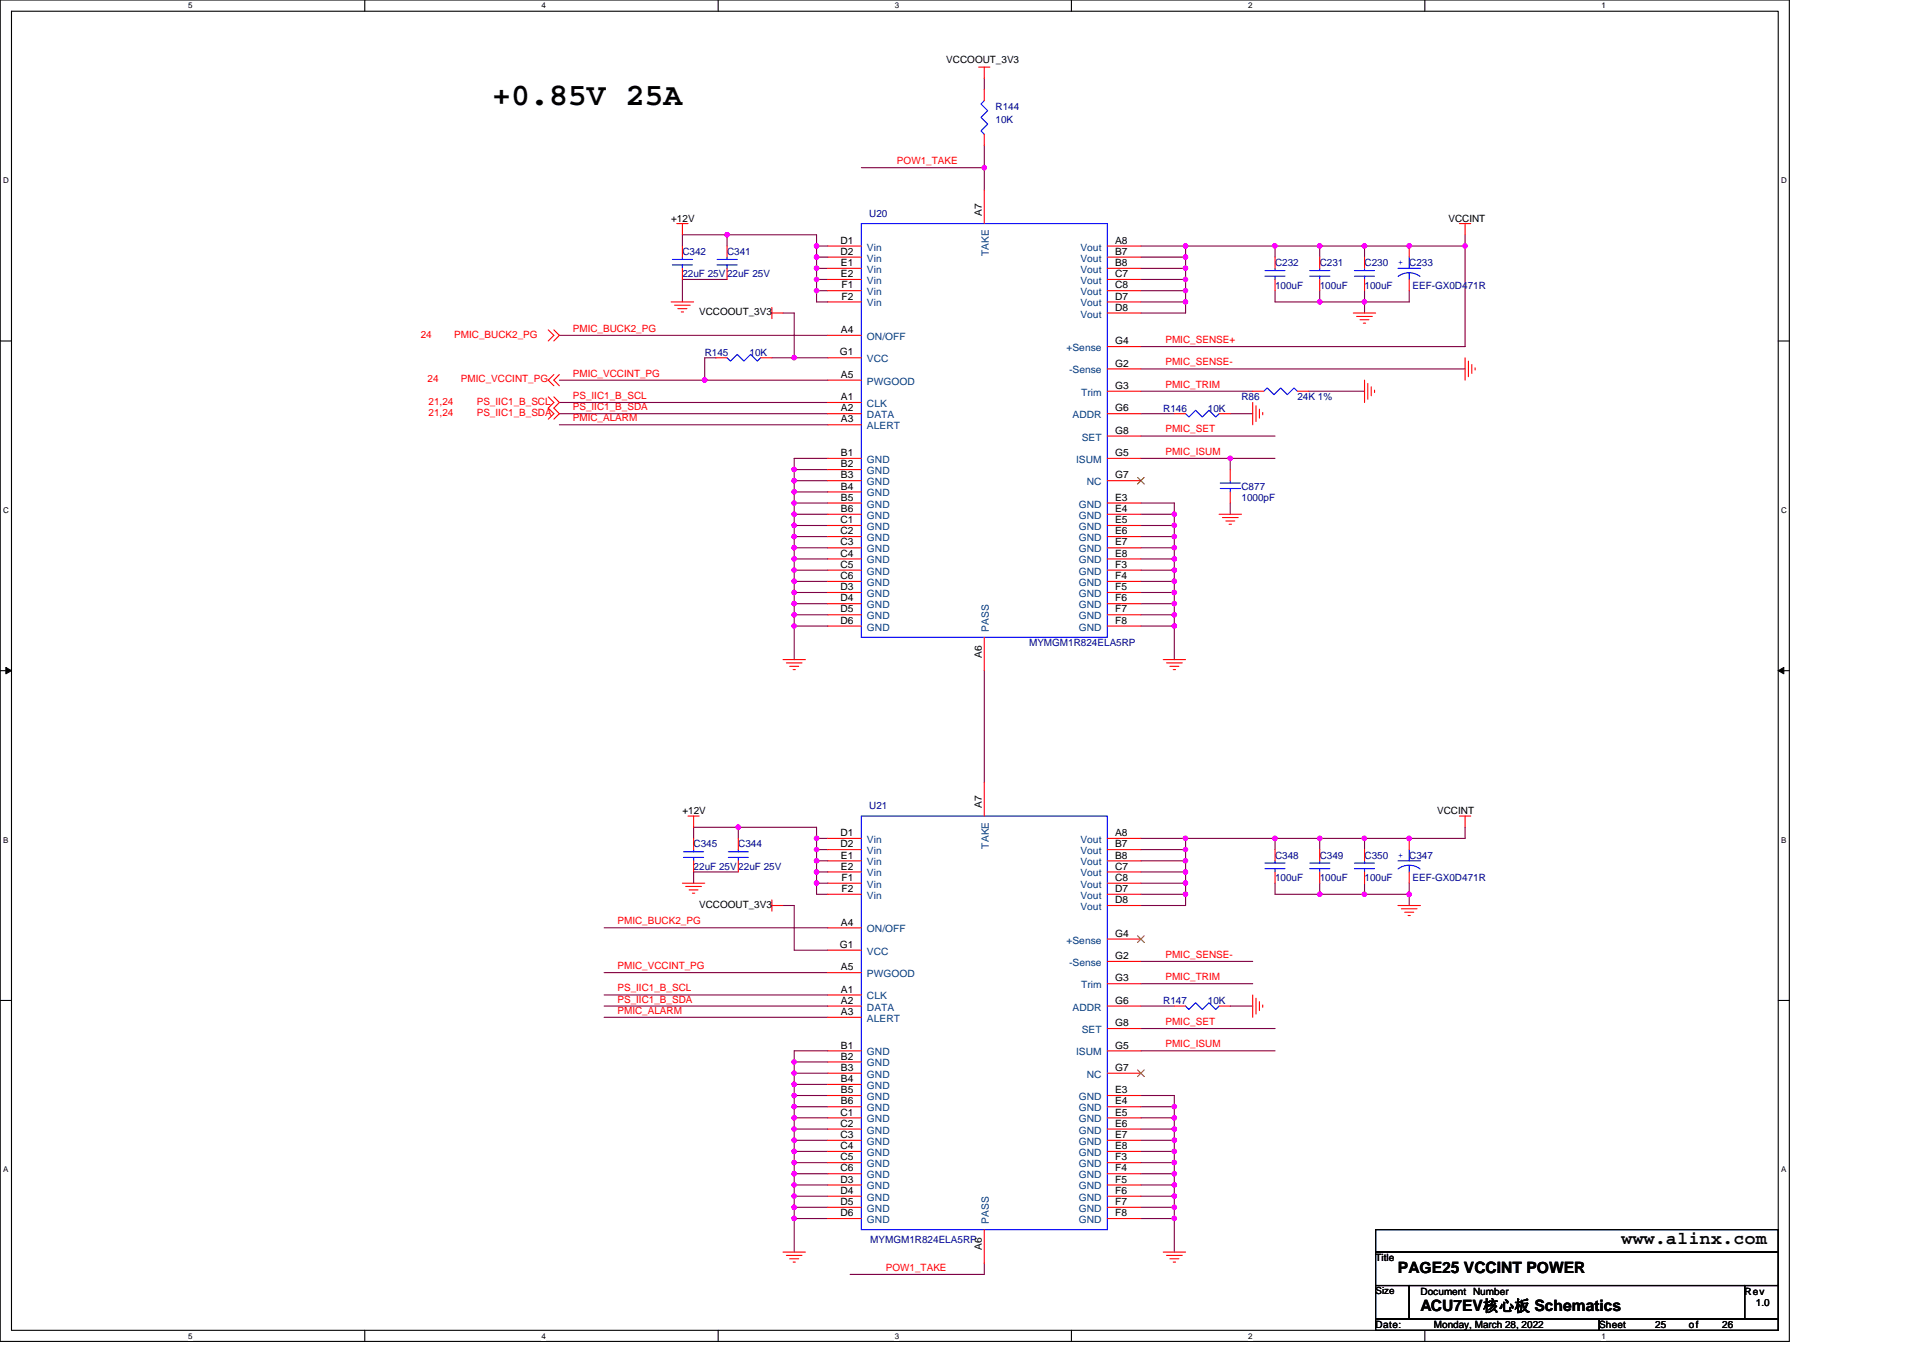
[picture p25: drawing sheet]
<svg xmlns="http://www.w3.org/2000/svg" width="297mm" height="210mm" viewBox="0 0 297 210" stroke-linecap="round" stroke-linejoin="round" font-family="sans-serif">
<defs><g id="words">
<text font-size="4.9" x="76" y="16.2">+0.85V 25A</text>
<text font-size="2.8" x="250.5" y="192.3">www.alinx.com</text>
<g font-size="2.4">
<text x="215.9" y="196.7">PAGE25 VCCINT POWER</text>
<text x="219.4" y="202.6">ACU7EV核心板 Schematics</text>
</g>
<g font-size="1.5">
<text x="146.2" y="9.7">VCCOOUT_3V3</text>
<text x="103.7" y="34.2">+12V</text>
<text x="151.7" y="33.3" transform="rotate(-90 151.7 33.3)">A7</text>
<text x="223.7" y="34.2">VCCINT</text>
<text x="129.8" y="37.7">D1</text>
<text x="129.8" y="39.4">D2</text>
<text x="129.9" y="41.1">E1</text>
<text x="172.3" y="37.7">A8</text>
<text x="172.3" y="39.4">B7</text>
<text x="172.3" y="41.1">B8</text>
<text x="129.9" y="42.8">E2</text>
<text x="130" y="44.6">F1</text>
<text x="130" y="46.3">F2</text>
<text x="172.3" y="42.8">C7</text>
<text x="172.3" y="44.6">C8</text>
<text x="172.3" y="46.3">D7</text>
<text x="108" y="48.7">VCCOOUT_3V3</text>
<text x="129.9" y="51.5">A4</text>
<text x="172.3" y="48">D8</text>
<text x="172.3" y="53.2">G4</text>
<text x="129.7" y="54.9">G1</text>
<text x="129.9" y="58.4">A5</text>
<text x="172.3" y="56.6">G2</text>
<text x="129.9" y="61.8">A1</text>
<text x="129.9" y="63.6">A2</text>
<text x="129.9" y="65.3">A3</text>
<text x="172.3" y="63.6">G6</text>
<text x="172.3" y="60.1">G3</text>
<text x="129.9" y="70.5">B1</text>
<text x="172.3" y="70.5">G5</text>
<text x="172.3" y="67">G8</text>
<text x="129.9" y="72.2">B2</text>
<text x="129.9" y="73.9">B3</text>
<text x="129.9" y="75.6">B4</text>
<text x="129.9" y="77.4">B5</text>
<text x="172.3" y="77.4">E3</text>
<text x="172.3" y="73.9">G7</text>
<text x="129.8" y="80.8">C1</text>
<text x="129.8" y="82.6">C2</text>
<text x="129.9" y="79.1">B6</text>
<text x="172.3" y="79.1">E4</text>
<text x="172.3" y="80.8">E5</text>
<text x="172.3" y="82.6">E6</text>
<text x="129.8" y="84.3">C3</text>
<text x="129.8" y="86">C4</text>
<text x="129.8" y="87.7">C5</text>
<text x="129.8" y="89.5">C6</text>
<text x="172.3" y="84.3">E7</text>
<text x="172.3" y="86">E8</text>
<text x="172.3" y="87.7">F3</text>
<text x="172.3" y="89.5">F4</text>
<text x="129.8" y="91.2">D3</text>
<text x="129.8" y="92.9">D4</text>
<text x="129.8" y="94.6">D5</text>
<text x="172.3" y="91.2">F5</text>
<text x="172.3" y="92.9">F6</text>
<text x="172.3" y="94.6">F7</text>
<text x="129.8" y="96.4">D6</text>
<text x="151.7" y="101.6" transform="rotate(-90 151.7 101.6)">A6</text>
<text x="172.3" y="96.4">F8</text>
<text x="105.4" y="125.8">+12V</text>
<text x="151.7" y="124.9" transform="rotate(-90 151.7 124.9)">A7</text>
<text x="222" y="125.8">VCCINT</text>
<text x="129.8" y="129.2">D1</text>
<text x="129.8" y="130.9">D2</text>
<text x="172.3" y="129.2">A8</text>
<text x="172.3" y="130.9">B7</text>
<text x="129.9" y="132.7">E1</text>
<text x="129.9" y="134.4">E2</text>
<text x="130" y="136.1">F1</text>
<text x="130" y="137.8">F2</text>
<text x="172.3" y="132.7">B8</text>
<text x="172.3" y="134.4">C7</text>
<text x="172.3" y="136.1">C8</text>
<text x="172.3" y="137.8">D7</text>
<text x="108" y="140.3">VCCOOUT_3V3</text>
<text x="129.9" y="143">A4</text>
<text x="172.3" y="139.6">D8</text>
<text x="129.7" y="146.5">G1</text>
<text x="129.9" y="149.9">A5</text>
<text x="172.3" y="148.2">G2</text>
<text x="172.3" y="144.7">G4</text>
<text x="129.9" y="153.4">A1</text>
<text x="129.9" y="155.1">A2</text>
<text x="172.3" y="155.1">G6</text>
<text x="172.3" y="151.6">G3</text>
<text x="129.9" y="156.8">A3</text>
<text x="172.3" y="158.6">G8</text>
<text x="129.9" y="162">B1</text>
<text x="129.9" y="163.7">B2</text>
<text x="129.9" y="165.5">B3</text>
<text x="129.9" y="167.2">B4</text>
<text x="172.3" y="162">G5</text>
<text x="172.3" y="165.5">G7</text>
<text x="129.8" y="172.4">C1</text>
<text x="129.9" y="168.9">B5</text>
<text x="129.9" y="170.6">B6</text>
<text x="172.3" y="168.9">E3</text>
<text x="172.3" y="170.6">E4</text>
<text x="172.3" y="172.4">E5</text>
<text x="129.8" y="174.1">C2</text>
<text x="129.8" y="175.8">C3</text>
<text x="129.8" y="177.5">C4</text>
<text x="129.8" y="179.3">C5</text>
<text x="172.3" y="174.1">E6</text>
<text x="172.3" y="175.8">E7</text>
<text x="172.3" y="177.5">E8</text>
<text x="172.3" y="179.3">F3</text>
<text x="129.8" y="181">C6</text>
<text x="129.8" y="182.7">D3</text>
<text x="129.8" y="184.5">D4</text>
<text x="172.3" y="181">F4</text>
<text x="172.3" y="182.7">F5</text>
<text x="172.3" y="184.5">F6</text>
<text x="129.8" y="186.2">D5</text>
<text x="129.8" y="187.9">D6</text>
<text x="172.3" y="186.2">F7</text>
<text x="172.3" y="187.9">F8</text>
<text x="151.7" y="193.1" transform="rotate(-90 151.7 193.1)">A6</text>
<text x="212.5" y="194.9">Title</text>
<text x="212.5" y="200">Size</text>
<text x="219.4" y="200">Document Number</text>
<text x="269.5" y="200">Rev</text>
<text x="271.2" y="201.8">1.0</text>
<text x="212.5" y="205.2">Date:</text>
<text x="221.5" y="205.2">Monday, March 28, 2022</text>
<text x="247" y="205.2">Sheet</text>
<text x="255.7" y="205.2">25</text>
<text x="260.9" y="205.2">of</text>
<text x="266" y="205.2">26</text>
</g>
<g font-size="1.5" fill="#000080">
<text x="153.8" y="17">R144</text>
<text x="153.8" y="19">10K</text>
<text x="134.3" y="33.5">U20</text>
<text x="105.4" y="39.4">C342</text>
<text x="112.3" y="39.4">C341</text>
<text x="197" y="41.1">C232</text>
<text x="203.9" y="41.1">C231</text>
<text x="210.8" y="41.1">C230</text>
<text x="105.4" y="42.9">22uF 25V22uF 25V</text>
<text x="197" y="44.6">100uF</text>
<text x="203.9" y="44.6">100uF</text>
<text x="210.8" y="44.6">100uF</text>
<text x="218.2" y="44.6">EEF-GX0D471R</text>
<text x="108.9" y="54.9">R145</text>
<text x="115.8" y="54.9">10K</text>
<text x="179.7" y="63.6">R146</text>
<text x="186.6" y="63.6">10K</text>
<text x="191.8" y="61.8">R86</text>
<text x="200.4" y="61.8">24K 1%</text>
<text x="191.8" y="75.7">C877</text>
<text x="191.8" y="77.4">1000pF</text>
<text x="159" y="99.9">MYMGM1R824ELA5RP</text>
<text x="134.3" y="125.1">U21</text>
<text x="107.1" y="130.9">C345</text>
<text x="114" y="130.9">C344</text>
<text x="107.1" y="134.4">22uF 25V22uF 25V</text>
<text x="197" y="132.7">C348</text>
<text x="197" y="136.1">100uF</text>
<text x="203.9" y="132.7">C349</text>
<text x="203.9" y="136.1">100uF</text>
<text x="210.8" y="132.7">C350</text>
<text x="210.8" y="136.1">100uF</text>
<text x="218.2" y="136.1">EEF-GX0D471R</text>
<text x="179.7" y="155.1">R147</text>
<text x="186.6" y="155.1">10K</text>
<text x="134.4" y="192.1">MYMGM1R824ELA5RP</text>
</g>
<g font-size="1.5" fill="#f00">
<text x="138.6" y="25.4">POW1_TAKE</text>
<text x="65" y="52.2">24</text>
<text x="70.2" y="52.2">PMIC_BUCK2_PG</text>
<text x="88.5" y="51.3">PMIC_BUCK2_PG</text>
<text x="180" y="53">PMIC_SENSE+</text>
<text x="66" y="59.1">24</text>
<text x="71.2" y="59.1">PMIC_VCCINT_PG</text>
<text x="88.5" y="58.2">PMIC_VCCINT_PG</text>
<text x="180" y="59.9">PMIC_TRIM</text>
<text x="180" y="56.5">PMIC_SENSE-</text>
<text x="66.2" y="62.5">21,24</text>
<text x="66.2" y="64.3">21,24</text>
<text x="73.6" y="62.5">PS_IIC1_B_SCL</text>
<text x="73.6" y="64.3">PS_IIC1_B_SDA</text>
<text x="88.5" y="61.6">PS_IIC1_B_SCL</text>
<text x="88.5" y="63.4">PS_IIC1_B_SDA</text>
<text x="88.5" y="65.1">PMIC_ALARM</text>
<text x="180" y="70.3">PMIC_ISUM</text>
<text x="180" y="66.8">PMIC_SET</text>
<text x="95.4" y="142.8">PMIC_BUCK2_PG</text>
<text x="95.4" y="149.7">PMIC_VCCINT_PG</text>
<text x="180" y="148">PMIC_SENSE-</text>
<text x="95.4" y="153.2">PS_IIC1_B_SCL</text>
<text x="95.4" y="154.9">PS_IIC1_B_SDA</text>
<text x="180" y="151.4">PMIC_TRIM</text>
<text x="95.4" y="156.6">PMIC_ALARM</text>
<text x="180" y="161.8">PMIC_ISUM</text>
<text x="180" y="158.4">PMIC_SET</text>
<text x="136.8" y="196.4">POW1_TAKE</text>
</g>
<g font-size="1.5" fill="#004080">
<text x="133.9" y="38.7">Vin</text>
<text x="133.9" y="40.4">Vin</text>
<text x="152.8" y="39.6" transform="rotate(-90 152.8 39.6)">TAKE</text>
<text x="166.9" y="38.7">Vout</text>
<text x="166.9" y="40.4">Vout</text>
<text x="133.9" y="42.2">Vin</text>
<text x="133.9" y="43.9">Vin</text>
<text x="133.9" y="45.6">Vin</text>
<text x="133.9" y="47.3">Vin</text>
<text x="166.9" y="42.2">Vout</text>
<text x="166.9" y="43.9">Vout</text>
<text x="166.9" y="45.6">Vout</text>
<text x="166.9" y="47.3">Vout</text>
<text x="133.9" y="52.5">ON/OFF</text>
<text x="166.9" y="49.1">Vout</text>
<text x="133.9" y="59.4">PWGOOD</text>
<text x="133.9" y="56">VCC</text>
<text x="164.7" y="54.3">+Sense</text>
<text x="165.1" y="57.7">-Sense</text>
<text x="133.9" y="62.9">CLK</text>
<text x="133.9" y="64.6">DATA</text>
<text x="165.7" y="64.6">ADDR</text>
<text x="167" y="61.2">Trim</text>
<text x="133.9" y="66.3">ALERT</text>
<text x="133.9" y="71.5">GND</text>
<text x="166.2" y="71.5">ISUM</text>
<text x="167.1" y="68.1">SET</text>
<text x="133.9" y="73.3">GND</text>
<text x="133.9" y="75">GND</text>
<text x="133.9" y="76.7">GND</text>
<text x="167.9" y="75">NC</text>
<text x="133.9" y="78.4">GND</text>
<text x="133.9" y="80.2">GND</text>
<text x="133.9" y="81.9">GND</text>
<text x="133.9" y="83.6">GND</text>
<text x="166.7" y="78.4">GND</text>
<text x="166.7" y="80.2">GND</text>
<text x="166.7" y="81.9">GND</text>
<text x="166.7" y="83.6">GND</text>
<text x="133.9" y="85.3">GND</text>
<text x="133.9" y="87.1">GND</text>
<text x="133.9" y="88.8">GND</text>
<text x="166.7" y="85.3">GND</text>
<text x="166.7" y="87.1">GND</text>
<text x="166.7" y="88.8">GND</text>
<text x="133.9" y="90.5">GND</text>
<text x="133.9" y="92.2">GND</text>
<text x="133.9" y="94">GND</text>
<text x="133.9" y="95.7">GND</text>
<text x="166.7" y="90.5">GND</text>
<text x="166.7" y="92.2">GND</text>
<text x="166.7" y="94">GND</text>
<text x="166.7" y="95.7">GND</text>
<text x="133.9" y="97.4">GND</text>
<text x="152.8" y="97.6" transform="rotate(-90 152.8 97.6)">PASS</text>
<text x="166.7" y="97.4">GND</text>
<text x="133.9" y="130.2">Vin</text>
<text x="133.9" y="132">Vin</text>
<text x="152.8" y="131.1" transform="rotate(-90 152.8 131.1)">TAKE</text>
<text x="166.9" y="130.2">Vout</text>
<text x="166.9" y="132">Vout</text>
<text x="133.9" y="133.7">Vin</text>
<text x="133.9" y="135.4">Vin</text>
<text x="133.9" y="137.2">Vin</text>
<text x="166.9" y="133.7">Vout</text>
<text x="166.9" y="135.4">Vout</text>
<text x="166.9" y="137.2">Vout</text>
<text x="133.9" y="138.9">Vin</text>
<text x="166.9" y="138.9">Vout</text>
<text x="166.9" y="140.6">Vout</text>
<text x="133.9" y="144.1">ON/OFF</text>
<text x="133.9" y="147.5">VCC</text>
<text x="164.7" y="145.8">+Sense</text>
<text x="165.1" y="149.2">-Sense</text>
<text x="133.9" y="154.4">CLK</text>
<text x="133.9" y="151">PWGOOD</text>
<text x="167" y="152.7">Trim</text>
<text x="133.9" y="156.1">DATA</text>
<text x="133.9" y="157.9">ALERT</text>
<text x="165.7" y="156.1">ADDR</text>
<text x="167.1" y="159.6">SET</text>
<text x="133.9" y="163.1">GND</text>
<text x="133.9" y="164.8">GND</text>
<text x="133.9" y="166.5">GND</text>
<text x="166.2" y="163.1">ISUM</text>
<text x="167.9" y="166.5">NC</text>
<text x="133.9" y="168.3">GND</text>
<text x="133.9" y="170">GND</text>
<text x="133.9" y="171.7">GND</text>
<text x="133.9" y="173.4">GND</text>
<text x="166.7" y="170">GND</text>
<text x="166.7" y="171.7">GND</text>
<text x="166.7" y="173.4">GND</text>
<text x="133.9" y="175.2">GND</text>
<text x="133.9" y="176.9">GND</text>
<text x="133.9" y="178.6">GND</text>
<text x="166.7" y="175.2">GND</text>
<text x="166.7" y="176.9">GND</text>
<text x="166.7" y="178.6">GND</text>
<text x="133.9" y="180.3">GND</text>
<text x="133.9" y="182.1">GND</text>
<text x="133.9" y="183.8">GND</text>
<text x="133.9" y="185.5">GND</text>
<text x="166.7" y="180.3">GND</text>
<text x="166.7" y="182.1">GND</text>
<text x="166.7" y="183.8">GND</text>
<text x="166.7" y="185.5">GND</text>
<text x="133.9" y="187.2">GND</text>
<text x="133.9" y="189">GND</text>
<text x="152.8" y="189.1" transform="rotate(-90 152.8 189.1)">PASS</text>
<text x="166.7" y="187.2">GND</text>
<text x="166.7" y="189">GND</text>
</g>
<g font-size="1.4" fill="#00f">
<text x="215.9" y="41">+ C233</text>
<text x="215.9" y="132.6">+ C347</text>
</g>
<g font-size="1.2">
<text x="29.1" y="1.3">5</text>
<text x="83.6" y="1.3">4</text>
<text x="138.2" y="1.3">3</text>
<text x="192.8" y="1.3">2</text>
<text x="247.4" y="1.3">1</text>
<text x=".5" y="28.3">D</text>
<text x="275.1" y="28.3">D</text>
<text x=".5" y="79.2">C</text>
<text x="275.1" y="79.2">C</text>
<text x=".5" y="130.2">B</text>
<text x="275.1" y="130.2">B</text>
<text x=".5" y="181.1">A</text>
<text x="275.1" y="181.1">A</text>
<text x="29.1" y="206.8">5</text>
<text x="83.6" y="206.8">4</text>
<text x="138.2" y="206.8">3</text>
<text x="192.8" y="206.8">2</text>
<text x="247.4" y="206.8">1</text>
</g>
</g></defs>
<path d="M0 0h276.4v207.3h-276.4zM1.8 1.7h272.9v203.8h-272.9z" fill="none" stroke="#000" stroke-width=".17"/>
<g fill="#fff">
<path d="M29.1 .2h.6v1.4h-.6z"/>
<path d="M29.1 205.7h.6v1.4h-.6z"/>
</g>
<path d="M56.3 0v1.7M56.3 205.5v1.8" fill="none" stroke="#000" stroke-width=".17"/>
<g fill="#fff">
<path d="M83.6 .2h.7v1.4h-.7z"/>
<path d="M83.6 205.7h.7v1.4h-.7z"/>
</g>
<path d="M110.9 0v1.7M110.9 205.5v1.8" fill="none" stroke="#000" stroke-width=".17"/>
<g fill="#fff">
<path d="M138.2 .2h.7v1.4h-.7z"/>
<path d="M138.2 205.7h.7v1.4h-.7z"/>
</g>
<path d="M165.5 0v1.7M165.5 205.5v1.8" fill="none" stroke="#000" stroke-width=".17"/>
<g fill="#fff">
<path d="M192.8 .2h.6v1.4h-.6z"/>
<path d="M192.8 205.7h.6v1.4h-.6z"/>
</g>
<path d="M220.1 0v1.7M220.1 205.5v1.8" fill="none" stroke="#000" stroke-width=".17"/>
<g fill="#fff">
<path d="M247.4 .2h.6v1.4h-.6z"/>
<path d="M247.4 205.7h.6v1.4h-.6z"/>
<path d="M.5 27.2h.8v1.4h-.8z"/>
<path d="M275.1 27.2h.9v1.4h-.9z"/>
<path d="M.5 78.1h.8v1.4h-.8z"/>
<path d="M275.1 78.1h.9v1.4h-.9z"/>
</g>
<path d="M0 52.7h1.8M274.7 52.7h1.7" fill="none" stroke="#000" stroke-width=".17"/>
<g fill="#fff">
<path d="M.5 129.1h.8v1.4h-.8z"/>
<path d="M275.1 129.1h.8v1.4h-.8z"/>
</g>
<path d="M0 103.6h1.8M274.7 103.6h1.7" fill="none" stroke="#000" stroke-width=".17"/>
<path d="M.9 103.1l.9 .5-.9 .5zM274.7 103.6l.8-.5v1z" fill="#000" stroke="#000" stroke-width=".15"/>
<g fill="#fff">
<path d="M.5 180h.8v1.4h-.8z"/>
<path d="M275.1 180h.8v1.4h-.8z"/>
</g>
<path d="M0 154.6h1.8M274.7 154.6h1.7M212.5 190h62.2v3.5h-62.2zM212.5 193.5h62.2v5.1h-62.2zM212.5 198.6h5.2v5.2h-5.2zM217.7 198.6h51.8v5.2h-51.8zM269.5 198.6h5.2v5.2h-5.2zM212.5 203.8h34.5v1.7h-34.5zM247 203.8h27.7v1.7h-27.7z" fill="none" stroke="#000" stroke-width=".17"/>
<g fill="none" stroke="#800040" stroke-width=".17">
<path d="M152 12.1v1.7M112.3 36.3h13.8v1.7h1.8M112.3 36.3v1.7M112.3 36.3h-6.9v1.7M126.1 38v3.5M126.1 39.7h1.8M133.1 25.9h18.9M152 22.5v3.4M152 25.9v3.5M176.2 38h6.9M176.2 39.7h6.9M183.1 39.7v1.8"/>
<path d="M183.1 38h13.9M183.1 38v1.7M197 38h6.9M197 38v1.7M203.9 38h6.9M203.9 38v1.7M210.8 38v1.7M226.3 36.3v1.7M226.3 38v15.6h-50.1M226.3 38h-15.5M86.4 51.8h41.5M86.4 58.7h22.5"/>
<path d="M108.9 58.7h19M110.6 55.3h-1.7v3.4M112.3 43.2h-6.9v3.5M119.2 55.3h3.5M120.9 48.4h1.8v6.9M122.7 55.3h5.2M126.1 41.5v1.7h1.8M126.1 44.9v1.8h1.8M126.1 43.2v1.7M126.1 44.9h1.8M126.1 41.5h1.8M176.2 41.5h6.9"/>
<path d="M176.2 43.2h6.9M176.2 44.9h6.9M176.2 46.7h6.9M176.2 57h50.1M183.1 43.2v1.7M183.1 44.9v1.8M183.1 46.7v1.7h-6.9M183.1 41.5v1.7M197 44.9v1.8h6.9M203.9 44.9v1.8M210.8 44.9v3.5M217.7 44.9v1.8h-13.8"/>
<path d="M86.4 63.9h41.5M86.4 65.6h41.5M86.4 62.2h41.5M122.7 72.6h5.2M122.7 74.3h5.2M122.7 76h5.2M122.7 77.7h5.2M122.7 77.7v1.8h5.2M122.7 72.6v1.7M122.7 74.3v3.4M122.7 79.5v1.7M127.9 70.8h-5.2v1.8"/>
<path d="M176.2 79.5h5.2M176.2 63.9h5.2M176.2 60.5h17.3M176.2 70.8h13.8M176.2 67.4h20.8M176.2 77.7h5.2v1.8M181.4 79.5v1.7M190 63.9h3.5M190 77.7v1.8M197 70.8h-7v1.8M202.1 60.5h8.7M122.7 95v1.7"/>
<path d="M122.7 89.8v1.7M122.7 91.5v1.8M122.7 81.2h5.2M122.7 82.9h5.2M122.7 89.8h5.2M122.7 91.5h5.2M122.7 93.3h5.2M122.7 95h5.2M122.7 81.2v1.7M122.7 82.9v1.7M122.7 86.4v1.7M122.7 88.1v1.7"/>
<path d="M122.7 96.7v5.2M122.7 93.3v1.7M122.7 84.6v1.8M122.7 84.6h5.2M122.7 86.4h5.2M122.7 88.1h5.2M122.7 96.7h5.2M176.2 81.2h5.2M176.2 82.9h5.2M176.2 84.6h5.2M176.2 86.4h5.2M176.2 88.1h5.2"/>
<path d="M176.2 89.8h5.2M176.2 91.5h5.2M176.2 93.3h5.2v1.7M176.2 95h5.2M176.2 96.7h5.2M181.4 81.2v1.7M181.4 82.9v1.7M181.4 86.4v1.7M181.4 84.6v1.8M181.4 88.1v1.7M181.4 96.7v5.2M181.4 89.8v1.7"/>
<path d="M181.4 95v1.7M181.4 91.5v1.8M152 103.6v17.3M107.1 129.5v-1.7h6.9v1.7M114 134.7h-6.9v1.8M114 127.8h12.1v1.7M120.9 139.9h1.8v6.9h5.2M126.1 131.3v1.7M126.1 129.5h1.8M126.1 131.3h1.8M126.1 133h1.8M126.1 133v1.7h1.8"/>
<path d="M126.1 136.5h1.8M126.1 136.5v1.7h1.8M126.1 134.7v1.8M126.1 129.5v1.8M176.2 129.5h6.9M176.2 133h6.9M176.2 134.7h6.9M176.2 136.5h6.9M176.2 138.2h6.9M176.2 131.3h6.9M183.1 131.3v1.7M183.1 134.7v1.8"/>
<path d="M183.1 136.5v1.7M183.1 138.2v1.7h-6.9M183.1 133v1.7M183.1 129.5h13.9M183.1 129.5v1.8M197 129.5h6.9M197 136.5v1.7h6.9M197 129.5v1.8M203.9 138.2h6.9M203.9 129.5h6.9M203.9 136.5v1.7M203.9 129.5v1.8"/>
<path d="M210.8 136.5v1.7M210.8 138.2h6.9M210.8 129.5v1.8M217.7 138.2v1.7M217.7 136.5v1.7M226.3 127.8v1.7h-15.5M93.3 150.3h34.6M93.3 143.4h34.6M93.3 157.2h34.6M93.3 153.7h34.6M93.3 155.4h34.6M176.2 155.4h5.2"/>
<path d="M176.2 152h17.3M176.2 148.5h17.3M176.2 158.9h20.8M190 155.4h3.5M122.7 164.1v1.7M122.7 177.9v1.7M122.7 179.6v1.8M122.7 164.1h5.2M122.7 165.8h5.2M122.7 167.6h5.2M122.7 169.3h5.2M122.7 169.3v1.7h5.2"/>
<path d="M122.7 174.5h5.2M122.7 176.2h5.2M122.7 177.9h5.2M122.7 179.6h5.2M122.7 176.2v1.7M122.7 165.8v3.5M122.7 171v1.7M122.7 172.7v1.8M122.7 174.5v1.7M122.7 172.7h5.2M127.9 162.4h-5.2v1.7M176.2 172.7h5.2"/>
<path d="M176.2 174.5h5.2M176.2 176.2h5.2M176.2 177.9h5.2M176.2 179.6h5.2M176.2 169.3h5.2v1.7M176.2 171h5.2M176.2 162.4h20.8M181.4 171v1.7M181.4 172.7v1.8M181.4 174.5v1.7M181.4 177.9v1.7M181.4 176.2v1.7"/>
<path d="M181.4 179.6v1.8M122.7 183.1v1.7M122.7 188.3v5.2M122.7 181.4h5.2M122.7 183.1h5.2M122.7 184.8h5.2M122.7 186.5h5.2M122.7 188.3h5.2M122.7 186.5v1.8M122.7 181.4v1.7M122.7 184.8v1.7M152 195.2v1.7h-20.7"/>
<path d="M176.2 181.4h5.2M176.2 183.1h5.2M176.2 184.8h5.2M176.2 186.5h5.2M176.2 188.3h5.2M181.4 184.8v1.7M181.4 188.3v5.2M181.4 186.5v1.8M181.4 181.4v3.4"/>
</g>
<g fill="#f0f" stroke="#f0f" stroke-width=".17">
<circle cx="112.3" cy="36.3" r=".33"/>
<circle cx="126.1" cy="38" r=".34"/>
<circle cx="126.1" cy="39.7" r=".34"/>
<circle cx="126.1" cy="43.2" r=".34"/>
<circle cx="126.1" cy="41.4" r=".34"/>
<circle cx="126.1" cy="44.9" r=".33"/>
<circle cx="152" cy="25.9" r=".34"/>
<circle cx="114" cy="127.8" r=".34"/>
<circle cx="126.1" cy="136.4" r=".34"/>
<circle cx="126.1" cy="134.7" r=".34"/>
<circle cx="126.1" cy="131.3" r=".33"/>
<circle cx="126.1" cy="129.5" r=".34"/>
<circle cx="210.8" cy="46.6" r=".34"/>
<circle cx="203.9" cy="46.6" r=".34"/>
<circle cx="210.8" cy="38" r=".34"/>
<circle cx="203.9" cy="38" r=".34"/>
<circle cx="183.1" cy="39.7" r=".34"/>
<circle cx="183.1" cy="38" r=".34"/>
<circle cx="183.1" cy="41.4" r=".34"/>
<circle cx="183.1" cy="44.9" r=".33"/>
<circle cx="183.1" cy="46.6" r=".34"/>
<circle cx="210.8" cy="138.2" r=".34"/>
<circle cx="203.9" cy="138.2" r=".34"/>
<circle cx="217.7" cy="129.5" r=".34"/>
<circle cx="210.8" cy="129.5" r=".34"/>
<circle cx="203.9" cy="129.5" r=".34"/>
<circle cx="196.9" cy="129.5" r=".34"/>
<circle cx="217.7" cy="138.2" r=".34"/>
<circle cx="183.1" cy="131.3" r=".33"/>
<circle cx="183.1" cy="129.5" r=".34"/>
<circle cx="183.1" cy="133" r=".34"/>
<circle cx="183.1" cy="136.4" r=".34"/>
<circle cx="183.1" cy="134.7" r=".34"/>
<circle cx="183.1" cy="138.2" r=".34"/>
<circle cx="122.7" cy="72.5" r=".34"/>
<circle cx="122.7" cy="76" r=".34"/>
<circle cx="122.7" cy="74.3" r=".34"/>
<circle cx="122.7" cy="79.4" r=".33"/>
<circle cx="122.7" cy="77.7" r=".34"/>
<circle cx="122.7" cy="81.2" r=".34"/>
<circle cx="122.7" cy="82.9" r=".34"/>
<circle cx="122.7" cy="88.1" r=".33"/>
<circle cx="122.7" cy="93.3" r=".34"/>
<circle cx="122.7" cy="91.5" r=".34"/>
<circle cx="122.7" cy="89.8" r=".34"/>
<circle cx="122.7" cy="95" r=".34"/>
<circle cx="122.7" cy="96.7" r=".33"/>
<circle cx="181.4" cy="79.4" r=".33"/>
<circle cx="181.4" cy="81.2" r=".34"/>
<circle cx="181.4" cy="82.9" r=".34"/>
<circle cx="181.4" cy="84.6" r=".34"/>
<circle cx="181.4" cy="86.4" r=".34"/>
<circle cx="181.4" cy="88.1" r=".33"/>
<circle cx="181.4" cy="89.8" r=".34"/>
<circle cx="181.4" cy="95" r=".34"/>
<circle cx="181.4" cy="96.7" r=".33"/>
<circle cx="122.7" cy="55.3" r=".34"/>
<circle cx="108.9" cy="58.7" r=".34"/>
<circle cx="126.1" cy="133" r=".34"/>
<circle cx="226.3" cy="38" r=".34"/>
<circle cx="181.4" cy="93.3" r=".34"/>
<circle cx="181.4" cy="91.5" r=".34"/>
<circle cx="122.7" cy="86.4" r=".34"/>
<circle cx="122.7" cy="84.6" r=".34"/>
<circle cx="196.9" cy="38" r=".34"/>
<circle cx="183.1" cy="43.2" r=".34"/>
<circle cx="217.7" cy="38" r=".34"/>
<circle cx="190" cy="70.8" r=".33"/>
<circle cx="181.4" cy="183.1" r=".33"/>
<circle cx="181.4" cy="181.4" r=".34"/>
<circle cx="122.7" cy="183.1" r=".33"/>
<circle cx="122.7" cy="181.4" r=".34"/>
<circle cx="122.7" cy="164.1" r=".34"/>
<circle cx="122.7" cy="167.5" r=".34"/>
<circle cx="122.7" cy="165.8" r=".33"/>
<circle cx="122.7" cy="169.3" r=".34"/>
<circle cx="122.7" cy="171" r=".34"/>
<circle cx="122.7" cy="172.7" r=".34"/>
<circle cx="122.7" cy="174.4" r=".33"/>
<circle cx="122.7" cy="176.2" r=".34"/>
<circle cx="122.7" cy="179.6" r=".34"/>
<circle cx="122.7" cy="177.9" r=".34"/>
<circle cx="122.7" cy="188.3" r=".34"/>
<circle cx="122.7" cy="186.5" r=".34"/>
<circle cx="122.7" cy="184.8" r=".34"/>
<circle cx="181.4" cy="171" r=".34"/>
<circle cx="181.4" cy="172.7" r=".34"/>
<circle cx="181.4" cy="176.2" r=".34"/>
<circle cx="181.4" cy="174.4" r=".33"/>
<circle cx="181.4" cy="177.9" r=".34"/>
<circle cx="181.4" cy="179.6" r=".34"/>
<circle cx="181.4" cy="184.8" r=".34"/>
<circle cx="181.4" cy="186.5" r=".34"/>
<circle cx="181.4" cy="188.3" r=".34"/>
</g>
<g fill="none" stroke="#f00" stroke-width=".17">
<path d="M151.2 10.4h1.7M152 10.4v1.7M152 13.8v1.8M104.5 34.5h1.8M105.4 38v1.7M105.4 34.5v1.8M112.3 38v1.7M127.9 38h5.2M127.9 39.7h5.2M152 20.7v1.8M152 29.4v5.1M171 38h5.2"/>
<path d="M171 39.7h5.2M197 39.7v1.8M203.9 39.7v1.8M210.8 39.7v1.8M217.7 38v1.7M225.4 34.5h1.8M226.3 34.5v1.8M84.7 51l.9 .8-.9 .9M85.6 51l.8 .8-.8 .9M85.6 57.9l-.9 .8 .9 .9M86.4 57.9l-.8 .8 .8 .9M103.7 46.7h3.4"/>
<path d="M104.2 47.2h2.4M104.7 47.7h1.4M105.2 48.2h.4M105.4 41.5v1.7M110.6 55.3h1.7M112.3 41.5v1.7M117.5 55.3h1.7M119.2 48.4h1.7M119.2 47.5v1.7M127.9 51.8h5.2M127.9 58.7h5.2M127.9 41.5h5.2"/>
<path d="M127.9 43.2h5.2M127.9 44.9h5.2M127.9 46.7h5.2M127.9 55.3h5.2M171 41.5h5.2M171 43.2h5.2M171 44.9h5.2M171 46.7h5.2M171 48.4h5.2M171 57h5.2M171 53.6h5.2M197 43.2v1.7"/>
<path d="M203.9 43.2v1.7M209 48.4h3.5M209.5 48.9h2.5M210.1 49.4h1.4M210.6 49.9h.3M210.8 58.7v3.5M210.8 43.2v1.7M211.3 59.2v2.5M211.8 59.8v1.4M217.7 43.2v1.7M226.3 55.3v3.4M226.8 55.8v2.4"/>
<path d="M227.3 56.3v1.4M227.9 56.8v.4M84.7 61.3l.9 .9-.9 .9 .9 .8-.9 .9M85.6 61.3l.8 .9-.8 .9 .8 .8-.8 .9M127.9 62.2h5.2M127.9 63.9h5.2M127.9 65.6h5.2M127.9 70.8h5.2M127.9 72.6h5.2M127.9 74.3h5.2M127.9 76h5.2M127.9 77.7h5.2"/>
<path d="M127.9 79.5h5.2M171 77.7h5.2M171 79.5h5.2M171 60.5h5.2M171 70.8h5.2M171 63.9h5.2M171 74.3h5.2M171 67.4h5.2M181.4 63.9h1.7M188.3 79.5h3.5M188.3 63.9h1.7M188.8 80h2.5"/>
<path d="M190 72.6v1.7M190 76v1.7M193.5 60.5h1.7M193.5 62.2v3.4M194 62.7v2.4M194.5 63.2v1.4M195 63.7v.4M200.4 60.5h1.7M212.3 60.3v.3M127.9 81.2h5.2M127.9 82.9h5.2M127.9 84.6h5.2"/>
<path d="M127.9 86.4h5.2M127.9 88.1h5.2M127.9 89.8h5.2M127.9 91.5h5.2M127.9 93.3h5.2M127.9 95h5.2M127.9 96.7h5.2M152 98.5v5.1M171 81.2h5.2M171 82.9h5.2M171 84.6h5.2M171 86.4h5.2"/>
<path d="M171 88.1h5.2M171 89.8h5.2M171 91.5h5.2M171 93.3h5.2M171 95h5.2M171 96.7h5.2M189.4 80.5h1.3M189.9 81h.3M120.9 101.9h3.5M121.5 102.4h2.4M122 103h1.4M122.5 103.5h.3"/>
<path d="M179.7 101.9h3.4M180.2 102.4h2.4M180.7 103h1.4M181.2 103.5h.4M105.4 136.5h3.5M105.9 137h2.4M106.3 126.1h1.7M106.4 137.5h1.4M107 138h.3M107.1 126.1v1.7M107.1 129.5v1.8M107.1 133v1.7"/>
<path d="M114 129.5v1.8M114 133v1.7M119.2 139.9h1.7M119.2 139v1.8M127.9 129.5h5.2M127.9 131.3h5.2M127.9 133h5.2M127.9 134.7h5.2M127.9 136.5h5.2M127.9 138.2h5.2M152 120.9v5.2M171 129.5h5.2"/>
<path d="M171 131.3h5.2M171 133h5.2M171 134.7h5.2M171 136.5h5.2M171 138.2h5.2M171 139.9h5.2M197 131.3v1.7M197 134.7v1.8M203.9 131.3v1.7M203.9 134.7v1.8M210.8 131.3v1.7M210.8 134.7v1.8"/>
<path d="M215.9 139.9h3.5M217.7 129.5v1.8M217.7 134.7v1.8M225.4 126.1h1.8M226.3 126.1v1.7M127.9 153.7h5.2M127.9 155.4h5.2M127.9 157.2h5.2M127.9 143.4h5.2M127.9 150.3h5.2M127.9 146.8h5.2M171 148.5h5.2"/>
<path d="M171 152h5.2M171 145.1h5.2M171 155.4h5.2M171 158.9h5.2M181.4 155.4h1.7M188.3 155.4h1.7M193.5 153.7v3.5M194 154.2v2.5M194.5 154.8v1.3M195 155.3v.3M216.5 140.4h2.4M217 140.9h1.4"/>
<path d="M217.5 141.5h.3M127.9 162.4h5.2M127.9 164.1h5.2M127.9 165.8h5.2M127.9 167.6h5.2M127.9 169.3h5.2M127.9 171h5.2M127.9 172.7h5.2M127.9 174.5h5.2M127.9 176.2h5.2M127.9 177.9h5.2M127.9 179.6h5.2"/>
<path d="M171 169.3h5.2M171 171h5.2M171 172.7h5.2M171 174.5h5.2M171 176.2h5.2M171 177.9h5.2M171 179.6h5.2M171 162.4h5.2M171 165.8h5.2M120.9 193.5h3.5M121.5 194h2.4M122 194.5h1.4"/>
<path d="M122.5 195h.3M127.9 181.4h5.2M127.9 183.1h5.2M127.9 184.8h5.2M127.9 186.5h5.2M127.9 188.3h5.2M152 190v5.2M171 181.4h5.2M171 183.1h5.2M171 184.8h5.2M171 186.5h5.2M171 188.3h5.2"/>
<path d="M179.7 193.5h3.4M180.2 194h2.4M180.7 194.5h1.4M181.2 195h.4"/>
</g>
<g fill="none" stroke="#00f" stroke-width=".17">
<path d="M152 15.6l-.5 .5 1.1 1-1.1 1 1.1 1.1-1.1 1 .5 .5M105.4 39.7v.4M112.3 39.7v.4M133.1 34.5h37.9v64h-37.9zM217.7 39.7v1.8M103.9 40.9h3.1M103.9 40.1h3.1M105.4 40.9v.6M110.8 40.9h3.1M110.8 40.1h3.1M112.3 55.3l.5 .5 1.1-1 1 1 1-1 1.1 1 .5-.5M112.3 40.9v.6"/>
<path d="M195.4 42.7h3.1M195.4 41.8h3.1M197 41.5v.3M197 42.7v.5M202.3 42.7h3.1M202.3 41.8h3.1M203.9 41.5v.3M203.9 42.7v.5M209.2 42.7h3.1M209.2 41.8h3.1M210.8 41.5v.3M210.8 42.7v.5"/>
<path d="M215.9 41.5h3.5M216 42.7a2.79 2.79 0 0 1 3.3 0M217.7 42.1v1.1M183.1 63.9l.5 .5 1.1-1 1 1 1-1 1.1 1 .5-.5M188.5 75.5h3.1M188.5 74.6h3.1M190 74.3v.3M190 75.5v.5M195.2 60.5l.5-.6 1.1 1.1 1-1.1 1.1 1.1 1-1.1 .5 .6M105.6 132.5h3.1M105.6 131.6h3.1M107.1 131.3v.3"/>
<path d="M107.1 132.5v.5M112.5 132.5h3.1M112.5 131.6h3.1M114 131.3v.3M114 132.5v.5M133.1 126.1h37.9v63.9h-37.9zM195.4 134.2h3.1M195.4 133.4h3.1M197 133v.4M197 134.2v.5M202.3 134.2h3.1M202.3 133.4h3.1"/>
<path d="M203.9 133v.4M203.9 134.2v.5M209.2 134.2h3.1M209.2 133.4h3.1M210.8 133v.4M210.8 134.2v.5M215.9 133h3.5M217.7 133.7v1M217.7 131.3v1.7M219.3 134.3a2.79 2.79 0 0 0-3.3 0M183.1 155.4l.5 .6 1.1-1.1 1 1.1 1-1.1 1.1 1.1 .5-.6"/>
</g>
<path d="M175.7 73.8l1.1 1M176.7 73.8l-1 1M175.7 144.6l1.1 1M176.7 144.6l-1 1M175.7 165.3l1.1 1M176.7 165.3l-1 1" fill="none" stroke="#804000" stroke-width=".15"/>
<use href="#words"/>
</svg>
